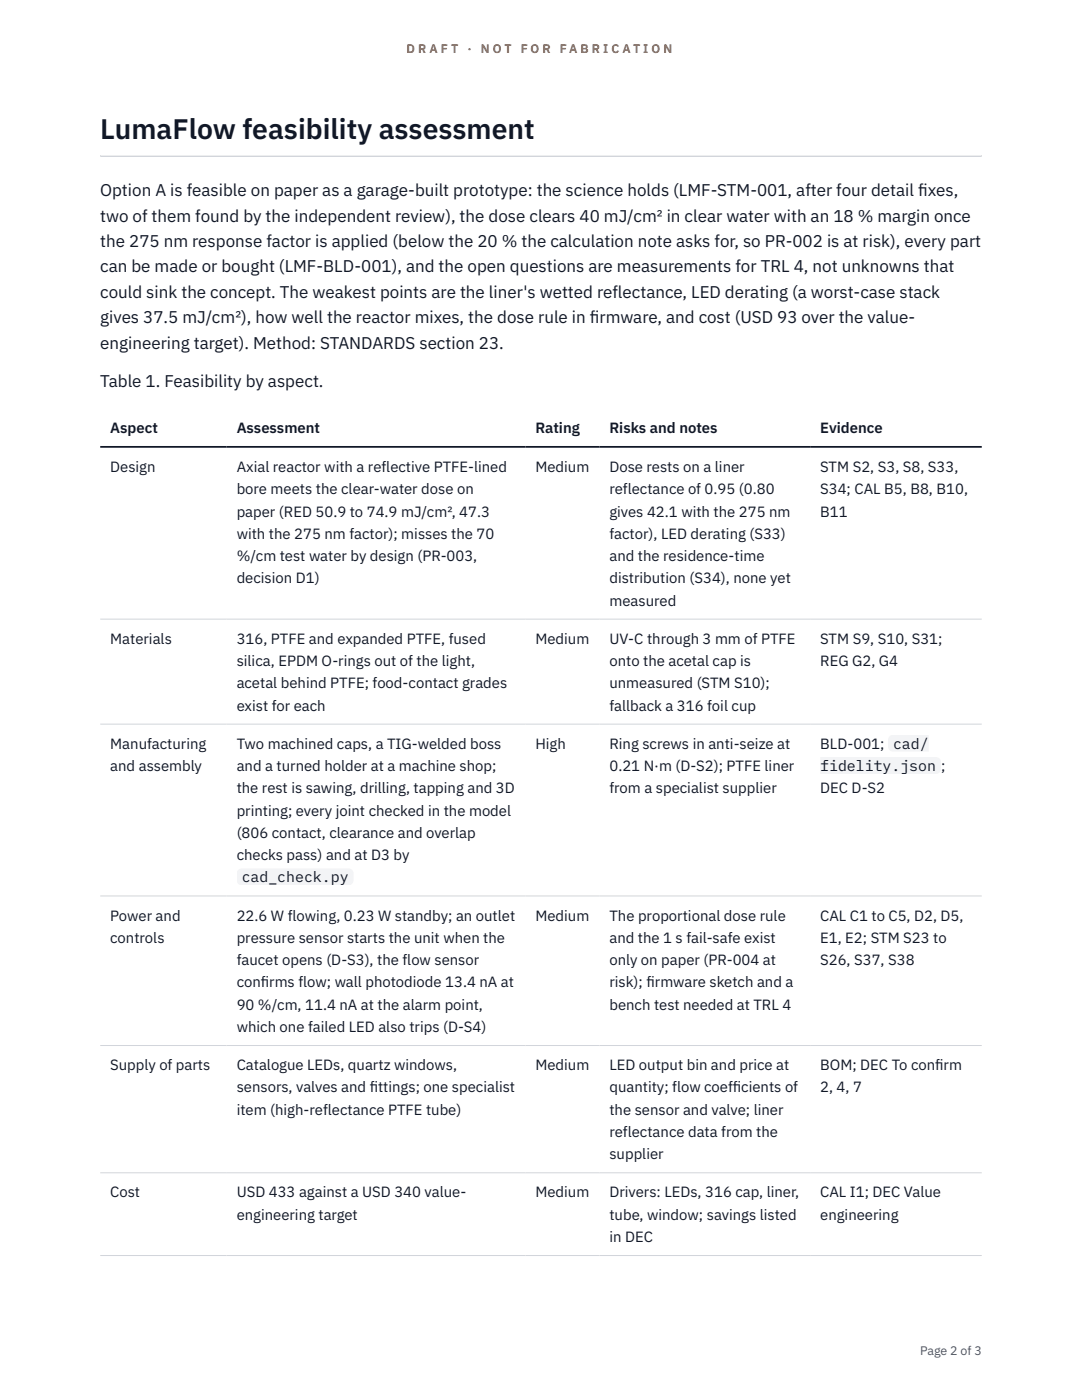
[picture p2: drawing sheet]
<svg xmlns="http://www.w3.org/2000/svg" width="216mm" height="279mm" viewBox="0 0 216 279" stroke-linecap="round" stroke-linejoin="round" font-family="sans-serif">
<defs><g id="words">
<text font-size="5.6" fill="#111827" x="20" y="27.6">LumaFlow feasibility assessment</text>
<g font-size="3.4" fill="#111827">
<text x="20" y="39.1">Option A is feasible on paper as a garage-built prototype: the science holds (LMF-STM-001, after four detail f</text>
<text x="183.2" y="39.1">ixes,</text>
<text x="20" y="44.2">two of them found by the independent review), the dose clears 40 mJ/cm² in clear water with an 18 % margin once</text>
<text x="20" y="49.3">the 275 nm response factor is applied (below the 20 % the calculation note asks for, so PR-002 is at risk), every part</text>
<text x="20" y="54.4">can be made or bought (LMF-BLD-001), and the open questions are measurements for TRL 4, not unknowns that</text>
<text x="20" y="59.5">could sink the concept. The weakest points are the liner's wetted reflectance, LED derating (a worst-case stack</text>
<text x="20" y="64.5">gives 37.5 mJ/cm²), how well the reactor mixes, the dose rule in f</text>
<text x="117.7" y="64.5">irmware, and cost (USD 93 over the value-</text>
<text x="20" y="69.6">engineering target). Method: STANDARDS section 23.</text>
<text x="20" y="77.3">Table 1. Feasibility by aspect.</text>
</g>
<g font-size="3" fill="#111827">
<text x="22" y="86.4">Aspect</text>
<text x="47.2" y="86.4">Assessment</text>
<text x="106.8" y="86.4">Rating</text>
<text x="121.6" y="86.4">Risks and notes</text>
<text x="163.7" y="86.4">Evidence</text>
<text x="22" y="94.2">Design</text>
<text x="47.2" y="94.2">Axial reactor with a reflective PTFE-lined</text>
<text x="106.8" y="94.2">Medium</text>
<text x="121.6" y="94.2">Dose rests on a liner</text>
<text x="163.7" y="94.2">STM S2, S3, S8, S33,</text>
<text x="47.2" y="98.6">bore meets the clear-water dose on</text>
<text x="121.6" y="98.6">reflectance of 0.95 (0.80</text>
<text x="163.7" y="98.6">S34; CAL B5, B8, B10,</text>
<text x="47.2" y="103.1">paper (RED 50.9 to 74.9 mJ/cm², 47.3</text>
<text x="47.2" y="107.5">with the 275 nm factor); misses the 70</text>
<text x="121.6" y="103.1">gives 42.1 with the 275 nm</text>
<text x="121.6" y="107.5">factor), LED derating (S33)</text>
<text x="163.7" y="103.1">B11</text>
<text x="47.2" y="112">%/cm test water by design (PR-003,</text>
<text x="121.6" y="112">and the residence-time</text>
<text x="47.2" y="116.4">decision D1)</text>
<text x="121.6" y="116.4">distribution (S34), none yet</text>
<text x="121.6" y="120.9">measured</text>
<text x="22" y="128.5">Materials</text>
<text x="47.2" y="128.5">316, PTFE and expanded PTFE, fused</text>
<text x="106.8" y="128.5">Medium</text>
<text x="121.6" y="128.5">UV-C through 3 mm of PTFE</text>
<text x="163.7" y="128.5">STM S9, S10, S31;</text>
<text x="47.2" y="132.9">silica, EPDM O-rings out of the light,</text>
<text x="47.2" y="137.4">acetal behind PTFE; food-contact grades</text>
<text x="121.6" y="132.9">onto the acetal cap is</text>
<text x="121.6" y="137.4">unmeasured (STM S10);</text>
<text x="163.7" y="132.9">REG G2, G4</text>
<text x="47.2" y="141.8">exist for each</text>
<text x="121.6" y="141.8">fallback a 316 foil cup</text>
<text x="22" y="149.4">Manufacturing</text>
<text x="47.2" y="149.4">Two machined caps, a TIG-welded boss</text>
<text x="106.8" y="149.4">High</text>
<text x="121.6" y="149.4">Ring screws in anti-seize at</text>
<text x="163.7" y="149.4">BLD-001;</text>
<text x="178.2" y="149.4">cad/</text>
<text x="22" y="153.9">and assembly</text>
<text x="47.2" y="153.9">and a turned holder at a machine shop;</text>
<text x="121.6" y="153.9">0.21 N·m (D-S2); PTFE liner</text>
<text x="163.7" y="153.9">fidelity.json ;</text>
<text x="47.2" y="158.3">the rest is sawing, drilling, tapping and 3D</text>
<text x="121.6" y="158.3">from a specialist supplier</text>
<text x="163.7" y="158.3">DEC D-S2</text>
<text x="47.2" y="162.8">printing; every joint checked in the model</text>
<text x="47.2" y="167.2">(806 contact, clearance and overlap</text>
<text x="47.2" y="171.7">checks pass) and at D3 by</text>
<text x="48.2" y="176.1">cad_check.py</text>
<text x="22" y="183.7">Power and</text>
<text x="47.2" y="183.7">22.6 W flowing, 0.23 W standby; an outlet</text>
<text x="106.8" y="183.7">Medium</text>
<text x="121.6" y="183.7">The proportional dose rule</text>
<text x="163.7" y="183.7">CAL C1 to C5, D2, D5,</text>
<text x="22" y="188.2">controls</text>
<text x="47.2" y="188.2">pressure sensor starts the unit when the</text>
<text x="121.6" y="188.2">and the 1 s fail-safe exist</text>
<text x="163.7" y="188.2">E1, E2; STM S23 to</text>
<text x="47.2" y="192.6">faucet opens (D-S3), the flow sensor</text>
<text x="47.2" y="197.1">conf</text>
<text x="52" y="197.1">irms flow; wall photodiode 13.4 nA at</text>
<text x="121.6" y="192.6">only on paper (PR-004 at</text>
<text x="121.6" y="197.1">risk); f</text>
<text x="129" y="197.1">irmware sketch and a</text>
<text x="163.7" y="192.6">S26, S37, S38</text>
<text x="47.2" y="201.5">90 %/cm, 11.4 nA at the alarm point,</text>
<text x="121.6" y="201.5">bench test needed at TRL 4</text>
<text x="47.2" y="206">which one failed LED also trips (D-S4)</text>
<text x="22" y="213.6">Supply of parts</text>
<text x="47.2" y="213.6">Catalogue LEDs, quartz windows,</text>
<text x="106.8" y="213.6">Medium</text>
<text x="121.6" y="213.6">LED output bin and price at</text>
<text x="163.7" y="213.6">BOM; DEC To conf</text>
<text x="186.6" y="213.6">irm</text>
<text x="47.2" y="218">sensors, valves and f</text>
<text x="73.8" y="218">ittings; one specialist</text>
<text x="121.6" y="218">quantity; flow coeff</text>
<text x="146.2" y="218">icients of</text>
<text x="163.7" y="218">2, 4, 7</text>
<text x="47.2" y="222.5">item (high-reflectance PTFE tube)</text>
<text x="121.6" y="222.5">the sensor and valve; liner</text>
<text x="121.6" y="226.9">reflectance data from the</text>
<text x="121.6" y="231.4">supplier</text>
<text x="22" y="239">Cost</text>
<text x="47.2" y="239">USD 433 against a USD 340 value-</text>
<text x="106.8" y="239">Medium</text>
<text x="121.6" y="239">Drivers: LEDs, 316 cap, liner,</text>
<text x="163.7" y="239">CAL I1; DEC Value</text>
<text x="47.2" y="243.4">engineering target</text>
<text x="121.6" y="243.4">tube, window; savings listed</text>
<text x="163.7" y="243.4">engineering</text>
<text x="121.6" y="247.9">in DEC</text>
</g>
<g font-size="2.5" fill="#b45309">
<text x="81.1" y="10.5">D R A F T</text>
<text x="93.3" y="10.5">·</text>
<text x="95.9" y="10.5">N O T</text>
<text x="103.9" y="10.5">F O R</text>
<text x="111.7" y="10.5">F A B R I C A T I O N</text>
</g>
<text font-size="2.5" fill="#4b5563" x="183.6" y="270.3">Page 2 of 3</text>
</g></defs>
<path d="M20 31l175.9 .1zM20 31h175.9v.3h-175.9z" fill-rule="evenodd" fill="#d1d5db"/>
<path d="M20 123.6h175.9M20 144.5h175.9M20 178.8h175.9M20 208.7h175.9M20 234.1h175.9M20 250.6h175.9" fill="none" stroke="#d1d5db" stroke-width=".2"/>
<path d="M20 89.2h175.9" fill="none" stroke="#111827" stroke-width=".35"/>
<g fill="#f3f4f6">
<path d="M47.2 173.3h23.4v3.4h-23.4z"/>
<path d="M177.2 146.6h8.1v3.4h-8.1z"/>
<path d="M163.7 151.1h24.1v3.4h-24.1z"/>
</g>
<use href="#words"/>
</svg>
